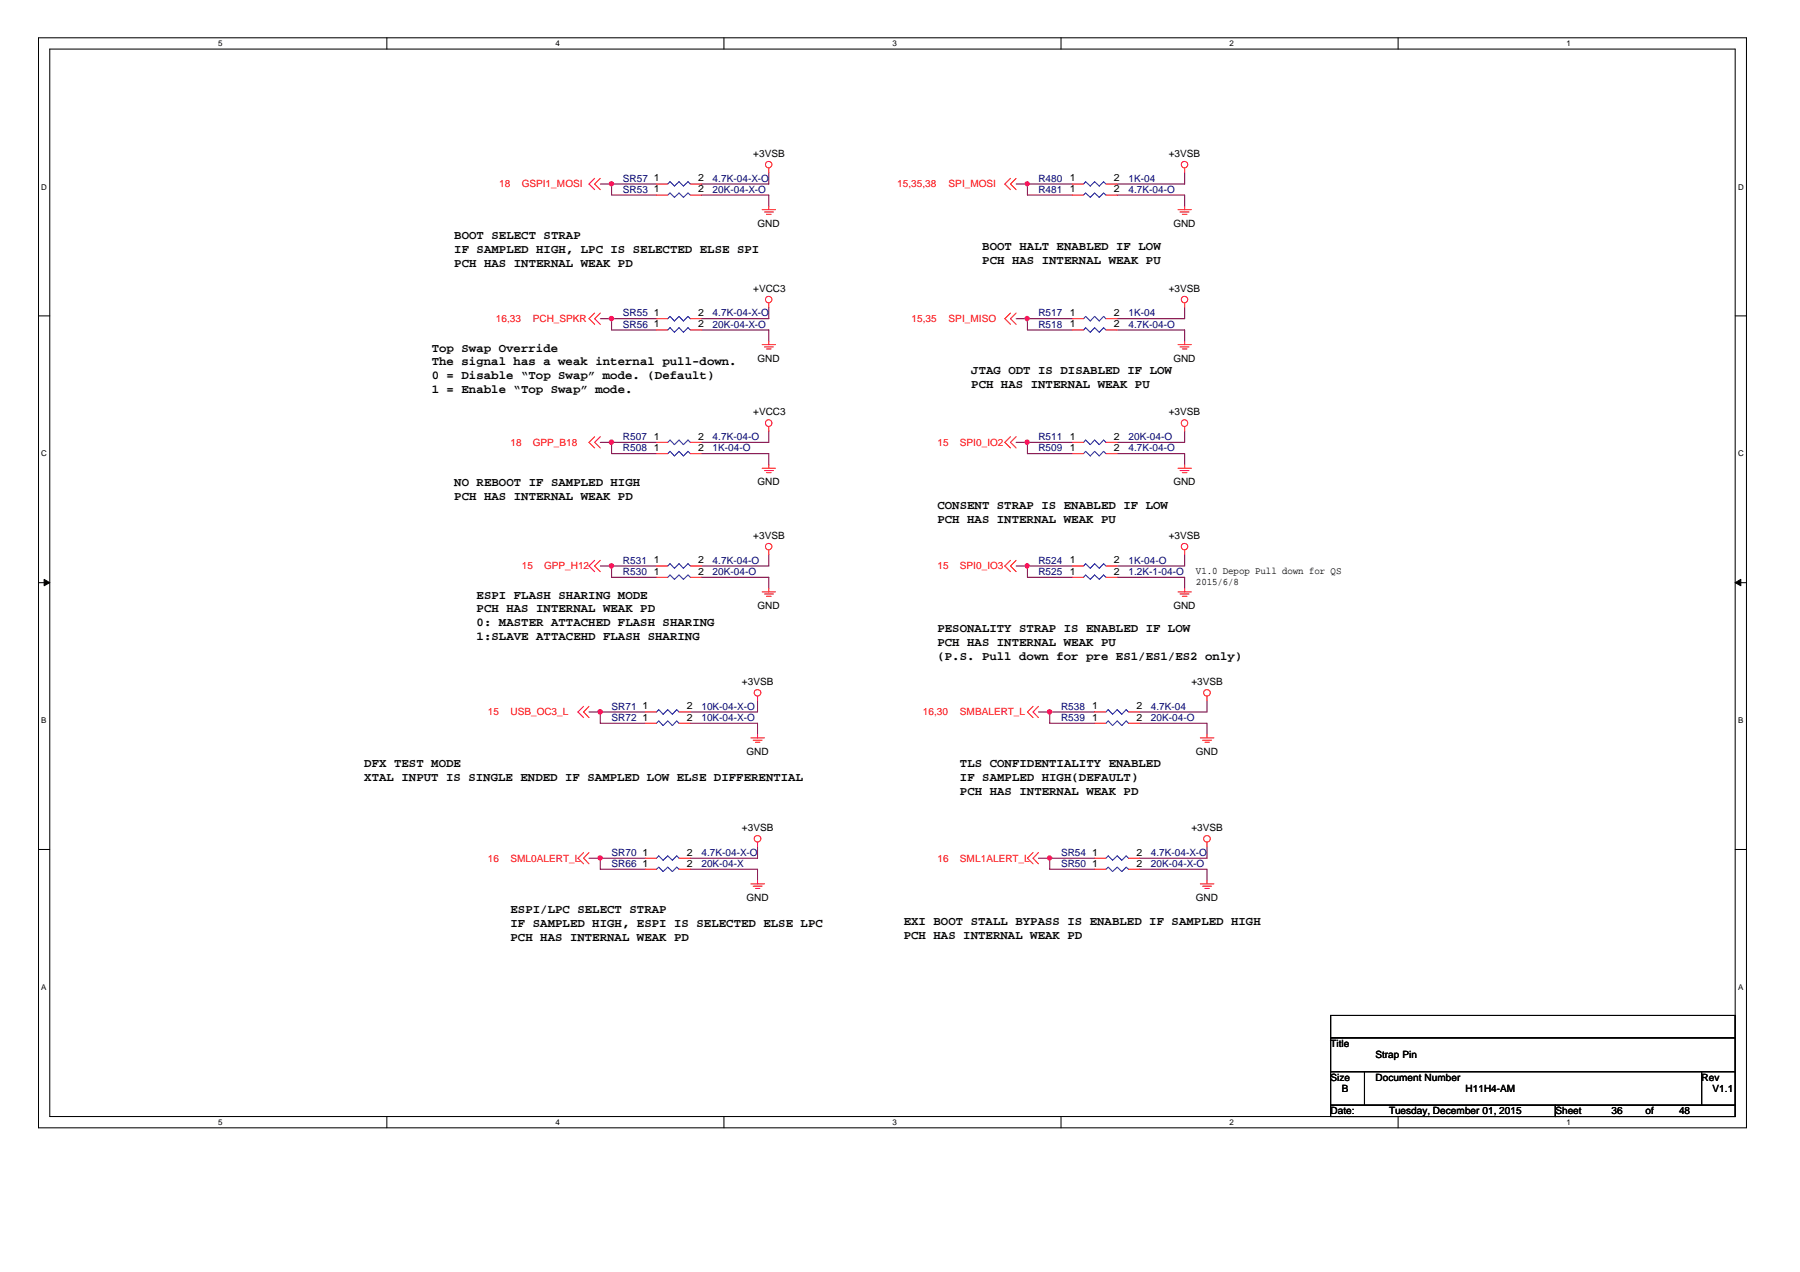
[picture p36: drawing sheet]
<svg xmlns="http://www.w3.org/2000/svg" width="297mm" height="210mm" viewBox="0 0 297 210" stroke-linecap="round" stroke-linejoin="round" font-family="sans-serif">
<defs><g id="words">
<g font-size="2">
<text x="75" y="39.5">BOOT SELECT STRAP</text>
<text x="75" y="41.8">IF SAMPLED HIGH, LPC IS SELECTED ELSE SPI</text>
<text x="162.1" y="41.3">BOOT HALT ENABLED IF LOW</text>
<text x="75" y="44">PCH HAS INTERNAL WEAK PD</text>
<text x="162.1" y="43.6">PCH HAS INTERNAL WEAK PU</text>
<text x="71.2" y="58">Top Swap Override</text>
<text x="71.2" y="60.3">The signal has a weak internal pull-down.</text>
<text x="71.2" y="62.6">0 = Disable “Top Swap” mode. (Default)</text>
<text x="71.2" y="64.9">1 = Enable “Top Swap” mode.</text>
<text x="160.3" y="61.7">JTAG ODT IS DISABLED IF LOW</text>
<text x="160.3" y="64">PCH HAS INTERNAL WEAK PU</text>
<text x="75" y="80.2">NO REBOOT IF SAMPLED HIGH</text>
<text x="75" y="82.5">PCH HAS INTERNAL WEAK PD</text>
<text x="154.7" y="84">CONSENT STRAP IS ENABLED IF LOW</text>
<text x="154.7" y="86.2">PCH HAS INTERNAL WEAK PU</text>
<text x="78.7" y="98.8">ESPI FLASH SHARING MODE</text>
<text x="78.7" y="101.1">PCH HAS INTERNAL WEAK PD</text>
<text x="78.7" y="103.3">0: MASTER ATTACHED FLASH SHARING</text>
<text x="78.7" y="105.6">1:SLAVE ATTACEHD FLASH SHARING</text>
<text x="154.7" y="104.4">PESONALITY STRAP IS ENABLED IF LOW</text>
<text x="154.7" y="106.7">PCH HAS INTERNAL WEAK PU</text>
<text x="154.7" y="108.9">(P.S. Pull down for pre ES1/ES1/ES2 only)</text>
<text x="60.1" y="126.6">DFX TEST MODE</text>
<text x="60.1" y="128.9">XTAL INPUT IS SINGLE ENDED IF SAMPLED LOW ELSE DIFFERENTIAL</text>
<text x="158.4" y="126.6">TLS CONFIDENTIALITY ENABLED</text>
<text x="158.4" y="128.9">IF SAMPLED HIGH(DEFAULT)</text>
<text x="158.4" y="131.2">PCH HAS INTERNAL WEAK PD</text>
<text x="84.2" y="150.7">ESPI/LPC SELECT STRAP</text>
<text x="84.2" y="153">IF SAMPLED HIGH, ESPI IS SELECTED ELSE LPC</text>
<text x="84.2" y="155.3">PCH HAS INTERNAL WEAK PD</text>
<text x="149.1" y="152.6">EXI BOOT STALL BYPASS IS ENABLED IF SAMPLED HIGH</text>
<text x="149.1" y="154.9">PCH HAS INTERNAL WEAK PD</text>
</g>
<g font-size="1.7" fill="#000080">
<text x="102.8" y="30">SR57</text>
<text x="117.6" y="30">4.7K-04-X-O</text>
<text x="171.4" y="30">R480</text>
<text x="186.2" y="30">1K-04</text>
<text x="102.8" y="31.8">SR53</text>
<text x="117.6" y="31.8">20K-04-X-O</text>
<text x="171.4" y="31.8">R481</text>
<text x="186.2" y="31.8">4.7K-04-O</text>
<text x="102.8" y="52.2">SR55</text>
<text x="117.6" y="52.2">4.7K-04-X-O</text>
<text x="171.4" y="52.2">R517</text>
<text x="186.2" y="52.2">1K-04</text>
<text x="102.8" y="54.1">SR56</text>
<text x="117.6" y="54.1">20K-04-X-O</text>
<text x="171.4" y="54.1">R518</text>
<text x="186.2" y="54.1">4.7K-04-O</text>
<text x="102.8" y="74.5">R508</text>
<text x="102.8" y="72.6">R507</text>
<text x="117.6" y="74.5">1K-04-O</text>
<text x="117.6" y="72.6">4.7K-04-O</text>
<text x="171.4" y="74.5">R509</text>
<text x="171.4" y="72.6">R511</text>
<text x="186.2" y="74.5">4.7K-04-O</text>
<text x="186.2" y="72.6">20K-04-O</text>
<text x="102.8" y="93">R531</text>
<text x="102.8" y="94.9">R530</text>
<text x="117.6" y="93">4.7K-04-O</text>
<text x="117.6" y="94.9">20K-04-O</text>
<text x="171.4" y="94.9">R525</text>
<text x="171.4" y="93">R524</text>
<text x="186.2" y="94.9">1.2K-1-04-O</text>
<text x="186.2" y="93">1K-04-O</text>
<text x="100.9" y="117.1">SR71</text>
<text x="100.9" y="119">SR72</text>
<text x="115.7" y="117.1">10K-04-X-O</text>
<text x="115.7" y="119">10K-04-X-O</text>
<text x="175.1" y="117.1">R538</text>
<text x="175.1" y="119">R539</text>
<text x="189.9" y="117.1">4.7K-04</text>
<text x="189.9" y="119">20K-04-O</text>
<text x="100.9" y="143.1">SR66</text>
<text x="100.9" y="141.2">SR70</text>
<text x="115.7" y="143.1">20K-04-X</text>
<text x="115.7" y="141.2">4.7K-04-X-O</text>
<text x="175.1" y="141.2">SR54</text>
<text x="175.1" y="143.1">SR50</text>
<text x="189.9" y="141.2">4.7K-04-X-O</text>
<text x="189.9" y="143.1">20K-04-X-O</text>
</g>
<g font-size="1.7">
<text x="107.9" y="29.9">1</text>
<text x="115.2" y="29.9">2</text>
<text x="124.3" y="25.9">+3VSB</text>
<text x="176.5" y="29.9">1</text>
<text x="183.8" y="29.9">2</text>
<text x="192.9" y="25.9">+3VSB</text>
<text x="107.9" y="31.8">1</text>
<text x="115.2" y="31.8">2</text>
<text x="176.5" y="31.8">1</text>
<text x="183.8" y="31.8">2</text>
<text x="125" y="37.4">GND</text>
<text x="193.6" y="37.4">GND</text>
<text x="107.9" y="52.2">1</text>
<text x="115.2" y="52.2">2</text>
<text x="124.3" y="48.1">+VCC3</text>
<text x="176.5" y="52.2">1</text>
<text x="183.8" y="52.2">2</text>
<text x="192.9" y="48.1">+3VSB</text>
<text x="107.9" y="54">1</text>
<text x="115.2" y="54">2</text>
<text x="125" y="59.7">GND</text>
<text x="176.5" y="54">1</text>
<text x="183.8" y="54">2</text>
<text x="193.6" y="59.7">GND</text>
<text x="124.3" y="68.6">+VCC3</text>
<text x="192.9" y="68.6">+3VSB</text>
<text x="107.9" y="74.4">1</text>
<text x="107.9" y="72.6">1</text>
<text x="115.2" y="74.4">2</text>
<text x="115.2" y="72.6">2</text>
<text x="176.5" y="74.4">1</text>
<text x="176.5" y="72.6">1</text>
<text x="183.8" y="74.4">2</text>
<text x="183.8" y="72.6">2</text>
<text x="125" y="80">GND</text>
<text x="193.6" y="80">GND</text>
<text x="124.3" y="89">+3VSB</text>
<text x="192.9" y="89">+3VSB</text>
<text x="107.9" y="93">1</text>
<text x="107.9" y="94.8">1</text>
<text x="115.2" y="93">2</text>
<text x="115.2" y="94.8">2</text>
<text x="176.5" y="94.8">1</text>
<text x="176.5" y="93">1</text>
<text x="183.8" y="94.8">2</text>
<text x="183.8" y="93">2</text>
<text x="197.4" y="94.7">V1.0 Depop Pull down for QS</text>
<text x="125" y="100.4">GND</text>
<text x="193.6" y="100.4">GND</text>
<text x="197.4" y="96.5">2015/6/8</text>
<text x="122.4" y="113">+3VSB</text>
<text x="196.6" y="113">+3VSB</text>
<text x="106" y="117.1">1</text>
<text x="106" y="118.9">1</text>
<text x="113.4" y="117.1">2</text>
<text x="113.4" y="118.9">2</text>
<text x="180.2" y="117.1">1</text>
<text x="180.2" y="118.9">1</text>
<text x="187.5" y="117.1">2</text>
<text x="187.5" y="118.9">2</text>
<text x="123.2" y="124.6">GND</text>
<text x="197.4" y="124.6">GND</text>
<text x="122.4" y="137.1">+3VSB</text>
<text x="196.6" y="137.1">+3VSB</text>
<text x="106" y="143">1</text>
<text x="106" y="141.2">1</text>
<text x="113.4" y="143">2</text>
<text x="113.4" y="141.2">2</text>
<text x="180.2" y="141.2">1</text>
<text x="180.2" y="143">1</text>
<text x="187.5" y="141.2">2</text>
<text x="187.5" y="143">2</text>
<text x="123.2" y="148.6">GND</text>
<text x="197.4" y="148.6">GND</text>
<text x="219.6" y="172.7">Title</text>
<text x="219.6" y="178.3">Size</text>
<text x="227" y="178.3">Document Number</text>
<text x="227" y="174.6">Strap Pin</text>
<text x="280.8" y="178.3">Rev</text>
<text x="219.6" y="183.9">Date:</text>
<text x="221.4" y="180.2">B</text>
<text x="229.2" y="183.9">Tuesday, December 01, 2015</text>
<text x="241.9" y="180.2">H11H4-AM</text>
<text x="256.7" y="183.9">Sheet</text>
<text x="265.9" y="183.9">36</text>
<text x="271.5" y="183.9">of</text>
<text x="277.1" y="183.9">48</text>
<text x="282.6" y="180.2">V1.1</text>
</g>
<g font-size="1.7" fill="#f00">
<text x="82.4" y="30.9">18</text>
<text x="86.1" y="30.9">GSPI1_MOSI</text>
<text x="148" y="30.9">15,35,38</text>
<text x="156.5" y="30.9">SPI_MOSI</text>
<text x="81.8" y="53.1">16,33</text>
<text x="87.9" y="53.1">PCH_SPKR</text>
<text x="150.4" y="53.1">15,35</text>
<text x="156.5" y="53.1">SPI_MISO</text>
<text x="84.2" y="73.5">18</text>
<text x="87.9" y="73.5">GPP_B18</text>
<text x="154.7" y="73.5">15</text>
<text x="158.4" y="73.5">SPI0_IO2</text>
<text x="86.1" y="94">15</text>
<text x="89.8" y="94">GPP_H12</text>
<text x="154.7" y="94">15</text>
<text x="158.4" y="94">SPI0_IO3</text>
<text x="80.5" y="118">15</text>
<text x="84.2" y="118">USB_OC3_L</text>
<text x="152.3" y="118">16,30</text>
<text x="158.4" y="118">SMBALERT_L</text>
<text x="80.5" y="142.2">16</text>
<text x="84.2" y="142.2">SML0ALERT_L</text>
<text x="154.7" y="142.2">16</text>
<text x="158.4" y="142.2">SML1ALERT_L</text>
</g>
<g font-size="1.3">
<text x="36" y="7.6">5</text>
<text x="91.7" y="7.6">4</text>
<text x="147.3" y="7.6">3</text>
<text x="202.9" y="7.6">2</text>
<text x="258.5" y="7.6">1</text>
<text x="6.8" y="31.3">D</text>
<text x="286.8" y="31.3">D</text>
<text x="6.8" y="75.3">C</text>
<text x="286.8" y="75.3">C</text>
<text x="6.8" y="119.4">B</text>
<text x="286.8" y="119.4">B</text>
<text x="6.8" y="163.4">A</text>
<text x="286.8" y="163.4">A</text>
<text x="36" y="185.6">5</text>
<text x="91.7" y="185.6">4</text>
<text x="147.3" y="185.6">3</text>
<text x="202.9" y="185.6">2</text>
<text x="258.5" y="185.6">1</text>
</g>
</g></defs>
<path d="M6.3 6.2h281.9v179.9h-281.9zM8.2 8.1h278.1v176.1h-278.1z" fill="none" stroke="#000" stroke-width=".17"/>
<g fill="#fff">
<path d="M36 6.4h.7v1.5h-.7z"/>
<path d="M36 184.5h.7v1.4h-.7z"/>
</g>
<path d="M63.8 6.2v1.9M63.8 184.2v1.9" fill="none" stroke="#000" stroke-width=".17"/>
<g fill="#fff">
<path d="M91.7 6.4h.7v1.5h-.7z"/>
<path d="M91.7 184.5h.7v1.4h-.7z"/>
</g>
<path d="M119.5 6.2v1.9M119.5 184.2v1.9" fill="none" stroke="#000" stroke-width=".17"/>
<g fill="#fff">
<path d="M147.3 6.4h.7v1.5h-.7z"/>
<path d="M147.3 184.5h.7v1.4h-.7z"/>
</g>
<path d="M175.1 6.2v1.9M175.1 184.2v1.9" fill="none" stroke="#000" stroke-width=".17"/>
<g fill="#fff">
<path d="M202.9 6.4h.7v1.5h-.7z"/>
<path d="M202.9 184.5h.7v1.4h-.7z"/>
</g>
<path d="M230.7 6.2v1.9M230.7 184.2v1.9" fill="none" stroke="#000" stroke-width=".17"/>
<g fill="#fff">
<path d="M258.5 6.4h.7v1.5h-.7z"/>
<path d="M258.5 184.5h.7v1.4h-.7z"/>
<path d="M6.8 30.1h.9v1.5h-.9z"/>
<path d="M286.8 30.1h.9v1.5h-.9z"/>
<path d="M6.8 74.1h.9v1.5h-.9z"/>
<path d="M286.8 74.1h.9v1.5h-.9z"/>
</g>
<path d="M6.3 52.1h1.9M286.3 52.1h1.9" fill="none" stroke="#000" stroke-width=".17"/>
<g fill="#fff">
<path d="M6.8 118.2h.9v1.4h-.9z"/>
<path d="M286.8 118.2h.9v1.4h-.9z"/>
</g>
<path d="M6.3 96.2h1.9M286.3 96.2h1.9" fill="none" stroke="#000" stroke-width=".17"/>
<g fill="#000" stroke="#000" stroke-width=".17">
<path d="M7.3 95.6l.9 .6-.9 .5z" fill-rule="evenodd"/>
<path d="M286.3 96.2l1-.6v1.1z" fill-rule="evenodd"/>
</g>
<g fill="#fff">
<path d="M6.8 162.2h.8v1.5h-.8z"/>
<path d="M286.8 162.2h.8v1.5h-.8z"/>
</g>
<path d="M6.3 140.2h1.9M286.3 140.2h1.9M219.6 167.6h66.7v3.7h-66.7zM219.6 171.3h66.7v5.5h-66.7zM219.6 176.8h5.6v5.6h-5.6zM225.2 176.8h55.6v5.6h-55.6zM280.8 176.8h5.5v5.6h-5.5zM219.6 182.4h37.1v1.8h-37.1zM256.7 182.4h29.6v1.8h-29.6z" fill="none" stroke="#000" stroke-width=".17"/>
<g fill="none" stroke="#800040" stroke-width=".17">
<path d="M99.1 30.4h9.2M100.9 30.4v1.8h7.4M115.7 32.2h11.2v1.9M126.9 28.5v1.9h-11.2M167.7 30.4h9.3M169.5 30.4v1.8h7.5M184.4 32.2h11.1v1.9M195.5 28.5v1.9h-11.1M99.1 52.6h9.2M100.9 52.6v1.9h7.4M115.7 54.5h11.2v1.8M126.9 50.7v1.9h-11.2"/>
<path d="M167.7 52.6h9.3M169.5 52.6v1.9h7.5M184.4 54.5h11.1v1.8M195.5 50.7v1.9h-11.1M99.1 73h9.2M100.9 73v1.9h7.4M115.7 74.9h11.2v1.8M126.9 71.1v1.9h-11.2M167.7 73h9.3M169.5 73v1.9h7.5M184.4 74.9h11.1v1.8M195.5 71.1v1.9h-11.1"/>
<path d="M99.1 93.4h9.2M100.9 93.4v1.9h7.4M115.7 95.3h11.2v1.8M126.9 91.5v1.9h-11.2M167.7 93.4h9.3M169.5 93.4v1.9h7.5M184.4 95.3h11.1v1.8M195.5 91.5v1.9h-11.1M97.2 117.5h9.3M99.1 117.5v1.9h7.4M113.9 119.4h11.1v1.8M125 115.6v1.9h-11.1"/>
<path d="M171.4 117.5h9.2M173.2 117.5v1.9h7.4M188.1 119.4h11.1v1.8M199.2 115.6v1.9h-11.1M125 139.8v1.8h-11.1M199.2 139.8v1.8h-11.1M97.2 141.6h9.3M99.1 141.6v1.8h7.4M113.9 143.4h11.1v1.9M171.4 141.6h9.2M173.2 141.6v1.8h7.4M188.1 143.4h11.1v1.9"/>
</g>
<g fill="#f0f" stroke="#f0f" stroke-width=".17">
<circle cx="169.5" cy="93.4" r=".35"/>
<circle cx="169.5" cy="52.6" r=".35"/>
<circle cx="169.5" cy="30.3" r=".34"/>
<circle cx="100.9" cy="93.4" r=".37"/>
<circle cx="100.9" cy="52.6" r=".37"/>
<circle cx="100.9" cy="73" r=".37"/>
<circle cx="100.9" cy="30.3" r=".36"/>
<circle cx="169.5" cy="73" r=".35"/>
<circle cx="99" cy="117.5" r=".37"/>
<circle cx="173.2" cy="117.5" r=".37"/>
<circle cx="99" cy="141.6" r=".36"/>
<circle cx="173.2" cy="141.6" r=".36"/>
</g>
<g fill="none" stroke="#f00" stroke-width=".17">
<path d="M98.1 29.4l-.9 1 .9 .9M99.1 29.4l-1 1 1 .9M108.3 32.2h1.9M108.3 30.4h1.9M113.9 32.2h1.8M113.9 30.4h1.8M125.8 34.6h2.2M126.2 35h1.4M126.5 35.4h.8M126.9 27.7v.8M126.9 34.1v.5M166.8 29.4l-1 1 1 .9"/>
<path d="M167.7 29.4l-.9 1 .9 .9M177 32.2h1.8M177 30.4h1.8M182.5 32.2h1.9M182.5 30.4h1.9M194.4 34.6h2.2M194.7 35h1.5M195.1 35.4h.8M195.5 27.7v.8M195.5 34.1v.5M98.1 51.7l-.9 .9 .9 .9M99.1 51.7l-1 .9 1 .9"/>
<path d="M108.3 52.6h1.9M108.3 54.5h1.9M113.9 52.6h1.8M113.9 54.5h1.8M125.8 56.9h2.2M126.2 57.2h1.4M126.5 57.6h.8M126.9 50v.7M126.9 56.3v.6M166.8 51.7l-1 .9 1 .9M167.7 51.7l-.9 .9 .9 .9M177 52.6h1.8"/>
<path d="M177 54.5h1.8M182.5 52.6h1.9M182.5 54.5h1.9M194.4 56.9h2.2M194.7 57.2h1.5M195.1 57.6h.8M195.5 50v.7M195.5 56.3v.6M98.1 72.1l-.9 .9 .9 .9M99.1 72.1l-1 .9 1 .9M108.3 74.9h1.9M108.3 73h1.9"/>
<path d="M113.9 74.9h1.8M113.9 73h1.8M125.8 77.3h2.2M126.2 77.7h1.4M126.5 78h.8M126.9 70.4v.7M126.9 76.7v.6M166.8 72.1l-1 .9 1 .9M167.7 72.1l-.9 .9 .9 .9M177 74.9h1.8M177 73h1.8M182.5 74.9h1.9"/>
<path d="M182.5 73h1.9M194.4 77.3h2.2M194.7 77.7h1.5M195.1 78h.8M195.5 70.4v.7M195.5 76.7v.6M98.1 92.5l-.9 .9 .9 .9M99.1 92.5l-1 .9 1 .9M108.3 95.3h1.9M108.3 93.4h1.9M113.9 95.3h1.8M113.9 93.4h1.8"/>
<path d="M125.8 97.7h2.2M126.2 98h1.4M126.5 98.4h.8M126.9 90.8v.7M126.9 97.1v.6M166.8 92.5l-1 .9 1 .9M167.7 92.5l-.9 .9 .9 .9M177 95.3h1.8M177 93.4h1.8M182.5 95.3h1.9M182.5 93.4h1.9M194.4 97.7h2.2"/>
<path d="M194.7 98h1.5M195.1 98.4h.8M195.5 90.8v.7M195.5 97.1v.6M96.3 116.6l-.9 .9 .9 .9M97.2 116.6l-.9 .9 .9 .9M106.5 117.5h1.8M106.5 119.4h1.8M112.1 117.5h1.8M112.1 119.4h1.8M125 114.9v.7M170.5 116.6l-1 .9 1 .9"/>
<path d="M171.4 116.6l-.9 .9 .9 .9M180.6 117.5h1.9M180.6 119.4h1.9M186.2 117.5h1.9M186.2 119.4h1.9M199.2 114.9v.7M123.9 121.8h2.3M124.3 122.1h1.5M124.7 122.5h.7M125 121.2v.6M125 139v.8M198.1 121.8h2.2"/>
<path d="M198.5 122.1h1.4M198.8 122.5h.8M199.2 121.2v.6M199.2 139v.8M96.3 140.7l-.9 .9 .9 1M97.2 140.7l-.9 .9 .9 1M106.5 143.4h1.8M106.5 141.6h1.8M112.1 143.4h1.8M112.1 141.6h1.8M123.9 145.9h2.3M124.3 146.2h1.5"/>
<path d="M124.7 146.6h.7M125 145.3v.6M170.5 140.7l-1 .9 1 1M171.4 140.7l-.9 .9 .9 1M180.6 143.4h1.9M180.6 141.6h1.9M186.2 143.4h1.9M186.2 141.6h1.9M198.1 145.9h2.2M198.5 146.2h1.4M198.8 146.6h.8M199.2 145.3v.6"/>
<circle cx="126.8" cy="27.2" r=".54"/>
<circle cx="195.5" cy="27.2" r=".54"/>
<circle cx="126.8" cy="49.4" r=".54"/>
<circle cx="195.5" cy="49.4" r=".54"/>
<circle cx="126.8" cy="69.8" r=".55"/>
<circle cx="195.5" cy="69.8" r=".55"/>
<circle cx="126.8" cy="90.2" r=".54"/>
<circle cx="195.5" cy="90.2" r=".54"/>
<circle cx="125" cy="114.3" r=".55"/>
<circle cx="199.2" cy="114.3" r=".55"/>
<circle cx="125" cy="138.4" r=".55"/>
<circle cx="199.2" cy="138.4" r=".55"/>
</g>
<g fill="none" stroke="#00f" stroke-width=".17">
<path d="M110.2 32.2l.4-.4 .7 .8 .8-.8 .7 .8 .7-.8 .4 .4M110.2 30.4l.4-.4 .7 .7 .8-.7 .7 .7 .7-.7 .4 .4M178.8 32.2l.4-.4 .7 .8 .7-.8 .8 .8 .7-.8 .4 .4M178.8 30.4l.4-.4 .7 .7 .7-.7 .8 .7 .7-.7 .4 .4M110.2 52.6l.4-.4 .7 .8 .8-.8 .7 .8 .7-.8 .4 .4M110.2 54.5l.4-.4 .7 .7 .8-.7 .7 .7 .7-.7 .4 .4M178.8 54.5l.4-.4 .7 .7 .7-.7 .8 .7 .7-.7 .4 .4M178.8 52.6l.4-.4 .7 .8 .7-.8 .8 .8 .7-.8 .4 .4M110.2 74.9l.4-.4 .7 .7 .8-.7 .7 .7 .7-.7 .4 .4M110.2 73l.4-.4 .7 .8 .8-.8 .7 .8 .7-.8 .4 .4M178.8 74.9l.4-.4 .7 .7 .7-.7 .8 .7 .7-.7 .4 .4M178.8 73l.4-.4 .7 .8 .7-.8 .8 .8 .7-.8 .4 .4"/>
<path d="M110.2 93.4l.4-.4 .7 .8 .8-.8 .7 .8 .7-.8 .4 .4M110.2 95.3l.4-.4 .7 .7 .8-.7 .7 .7 .7-.7 .4 .4M178.8 95.3l.4-.4 .7 .7 .7-.7 .8 .7 .7-.7 .4 .4M178.8 93.4l.4-.4 .7 .8 .7-.8 .8 .8 .7-.8 .4 .4M108.3 117.5l.4-.4 .7 .8 .8-.8 .8 .8 .7-.8 .4 .4M108.3 119.4l.4-.4 .7 .7 .8-.7 .8 .7 .7-.7 .4 .4M182.5 117.5l.4-.4 .7 .8 .8-.8 .7 .8 .7-.8 .4 .4M182.5 119.4l.4-.4 .7 .7 .8-.7 .7 .7 .7-.7 .4 .4M108.3 143.4l.4-.3 .7 .7 .8-.7 .8 .7 .7-.7 .4 .3M108.3 141.6l.4-.4 .7 .8 .8-.8 .8 .8 .7-.8 .4 .4M182.5 141.6l.4-.4 .7 .8 .8-.8 .7 .8 .7-.8 .4 .4M182.5 143.4l.4-.3 .7 .7 .8-.7 .7 .7 .7-.7 .4 .3"/>
</g>
<use href="#words"/>
</svg>
